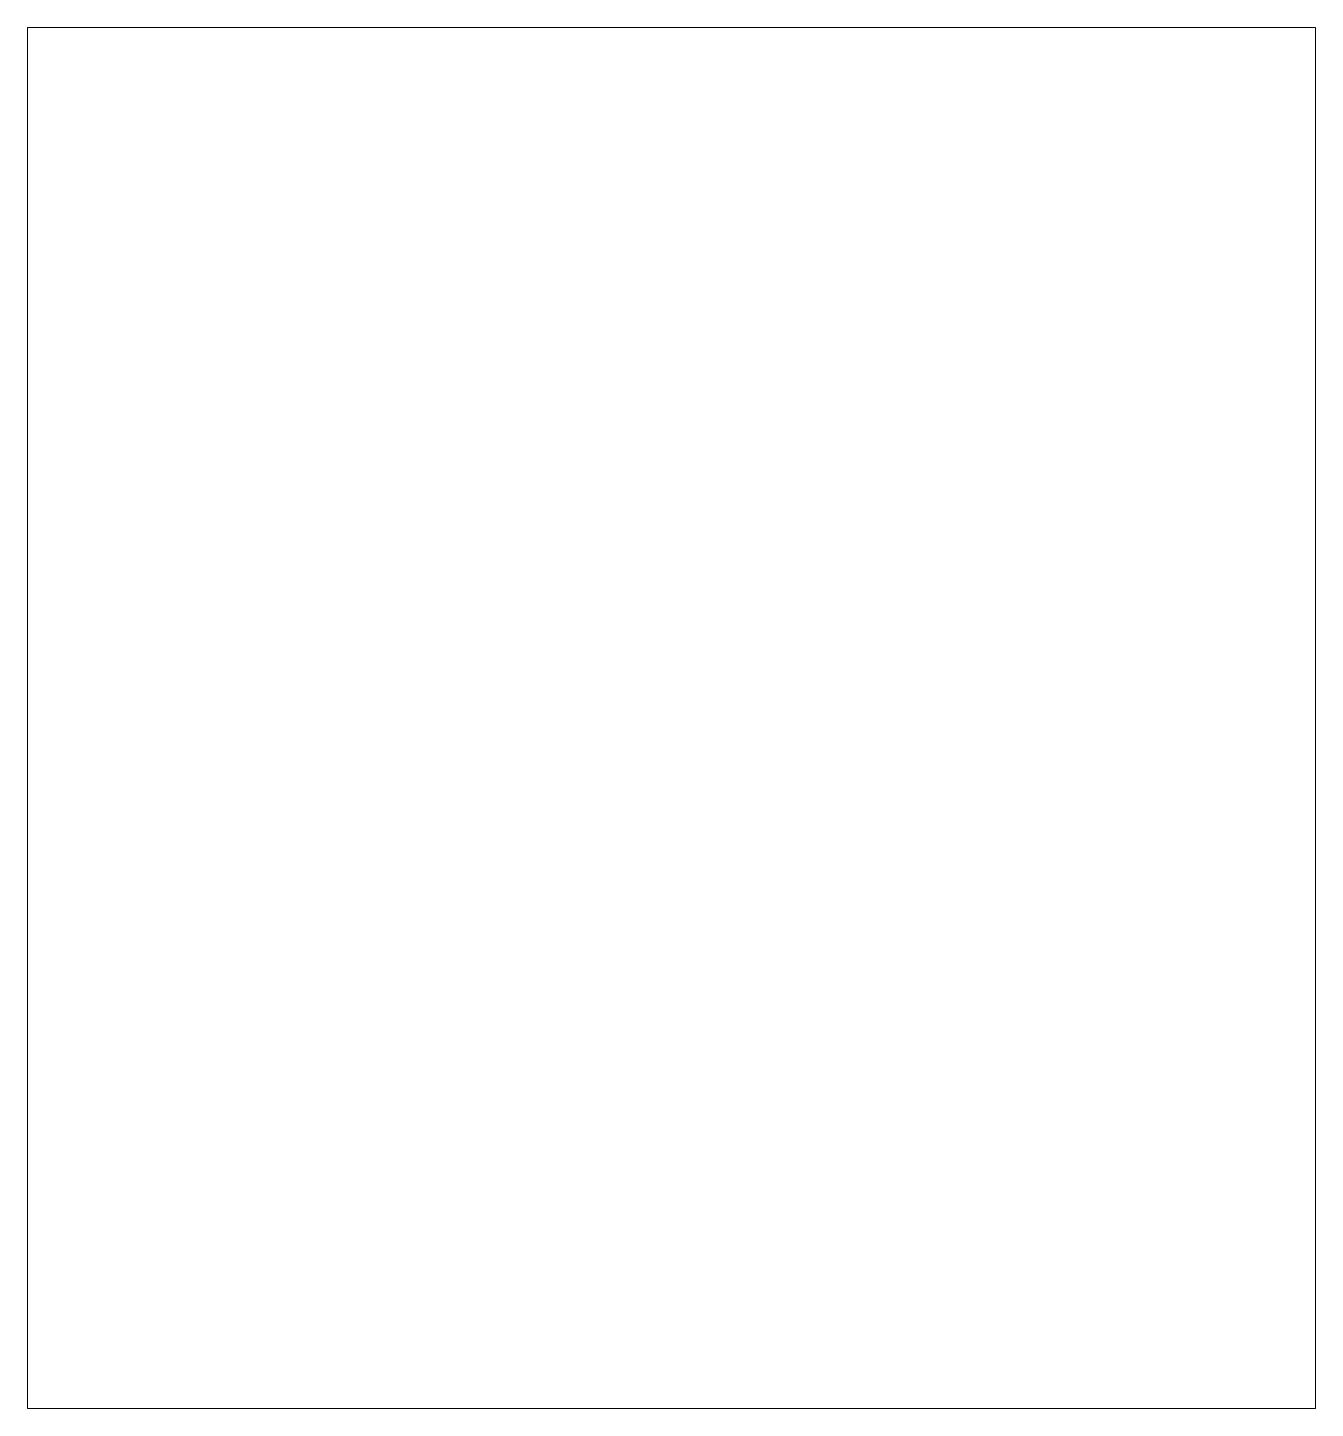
# Model space of a CAD drawing. Header units: millimetres. Extents: x 173 to 441, y 72 to 358.
import ezdxf

# ---------------------------------------------------------------- set-up
doc = ezdxf.new("R2010")
doc.units = ezdxf.units.MM
doc.layers.add('1', color=7, linetype='Continuous', true_color=0xffffff)

msp = doc.modelspace()

# ---------------------------------------------------------------- linework, layer by layer
at = {"layer": '1', "color": 154, "linetype": 'Continuous', "lineweight": 18}
for p, q in [((173.14285, 71.511425), (173.14285, 358.451425)), ((173.14285, 358.451425), (440.78285, 358.451425)), ((440.78285, 358.451425), (440.78285, 71.511425)), ((440.78285, 71.511425), (173.14285, 71.511425))]:
    msp.add_line(p, q, dxfattribs=at)

doc.saveas('drawing.dxf')
